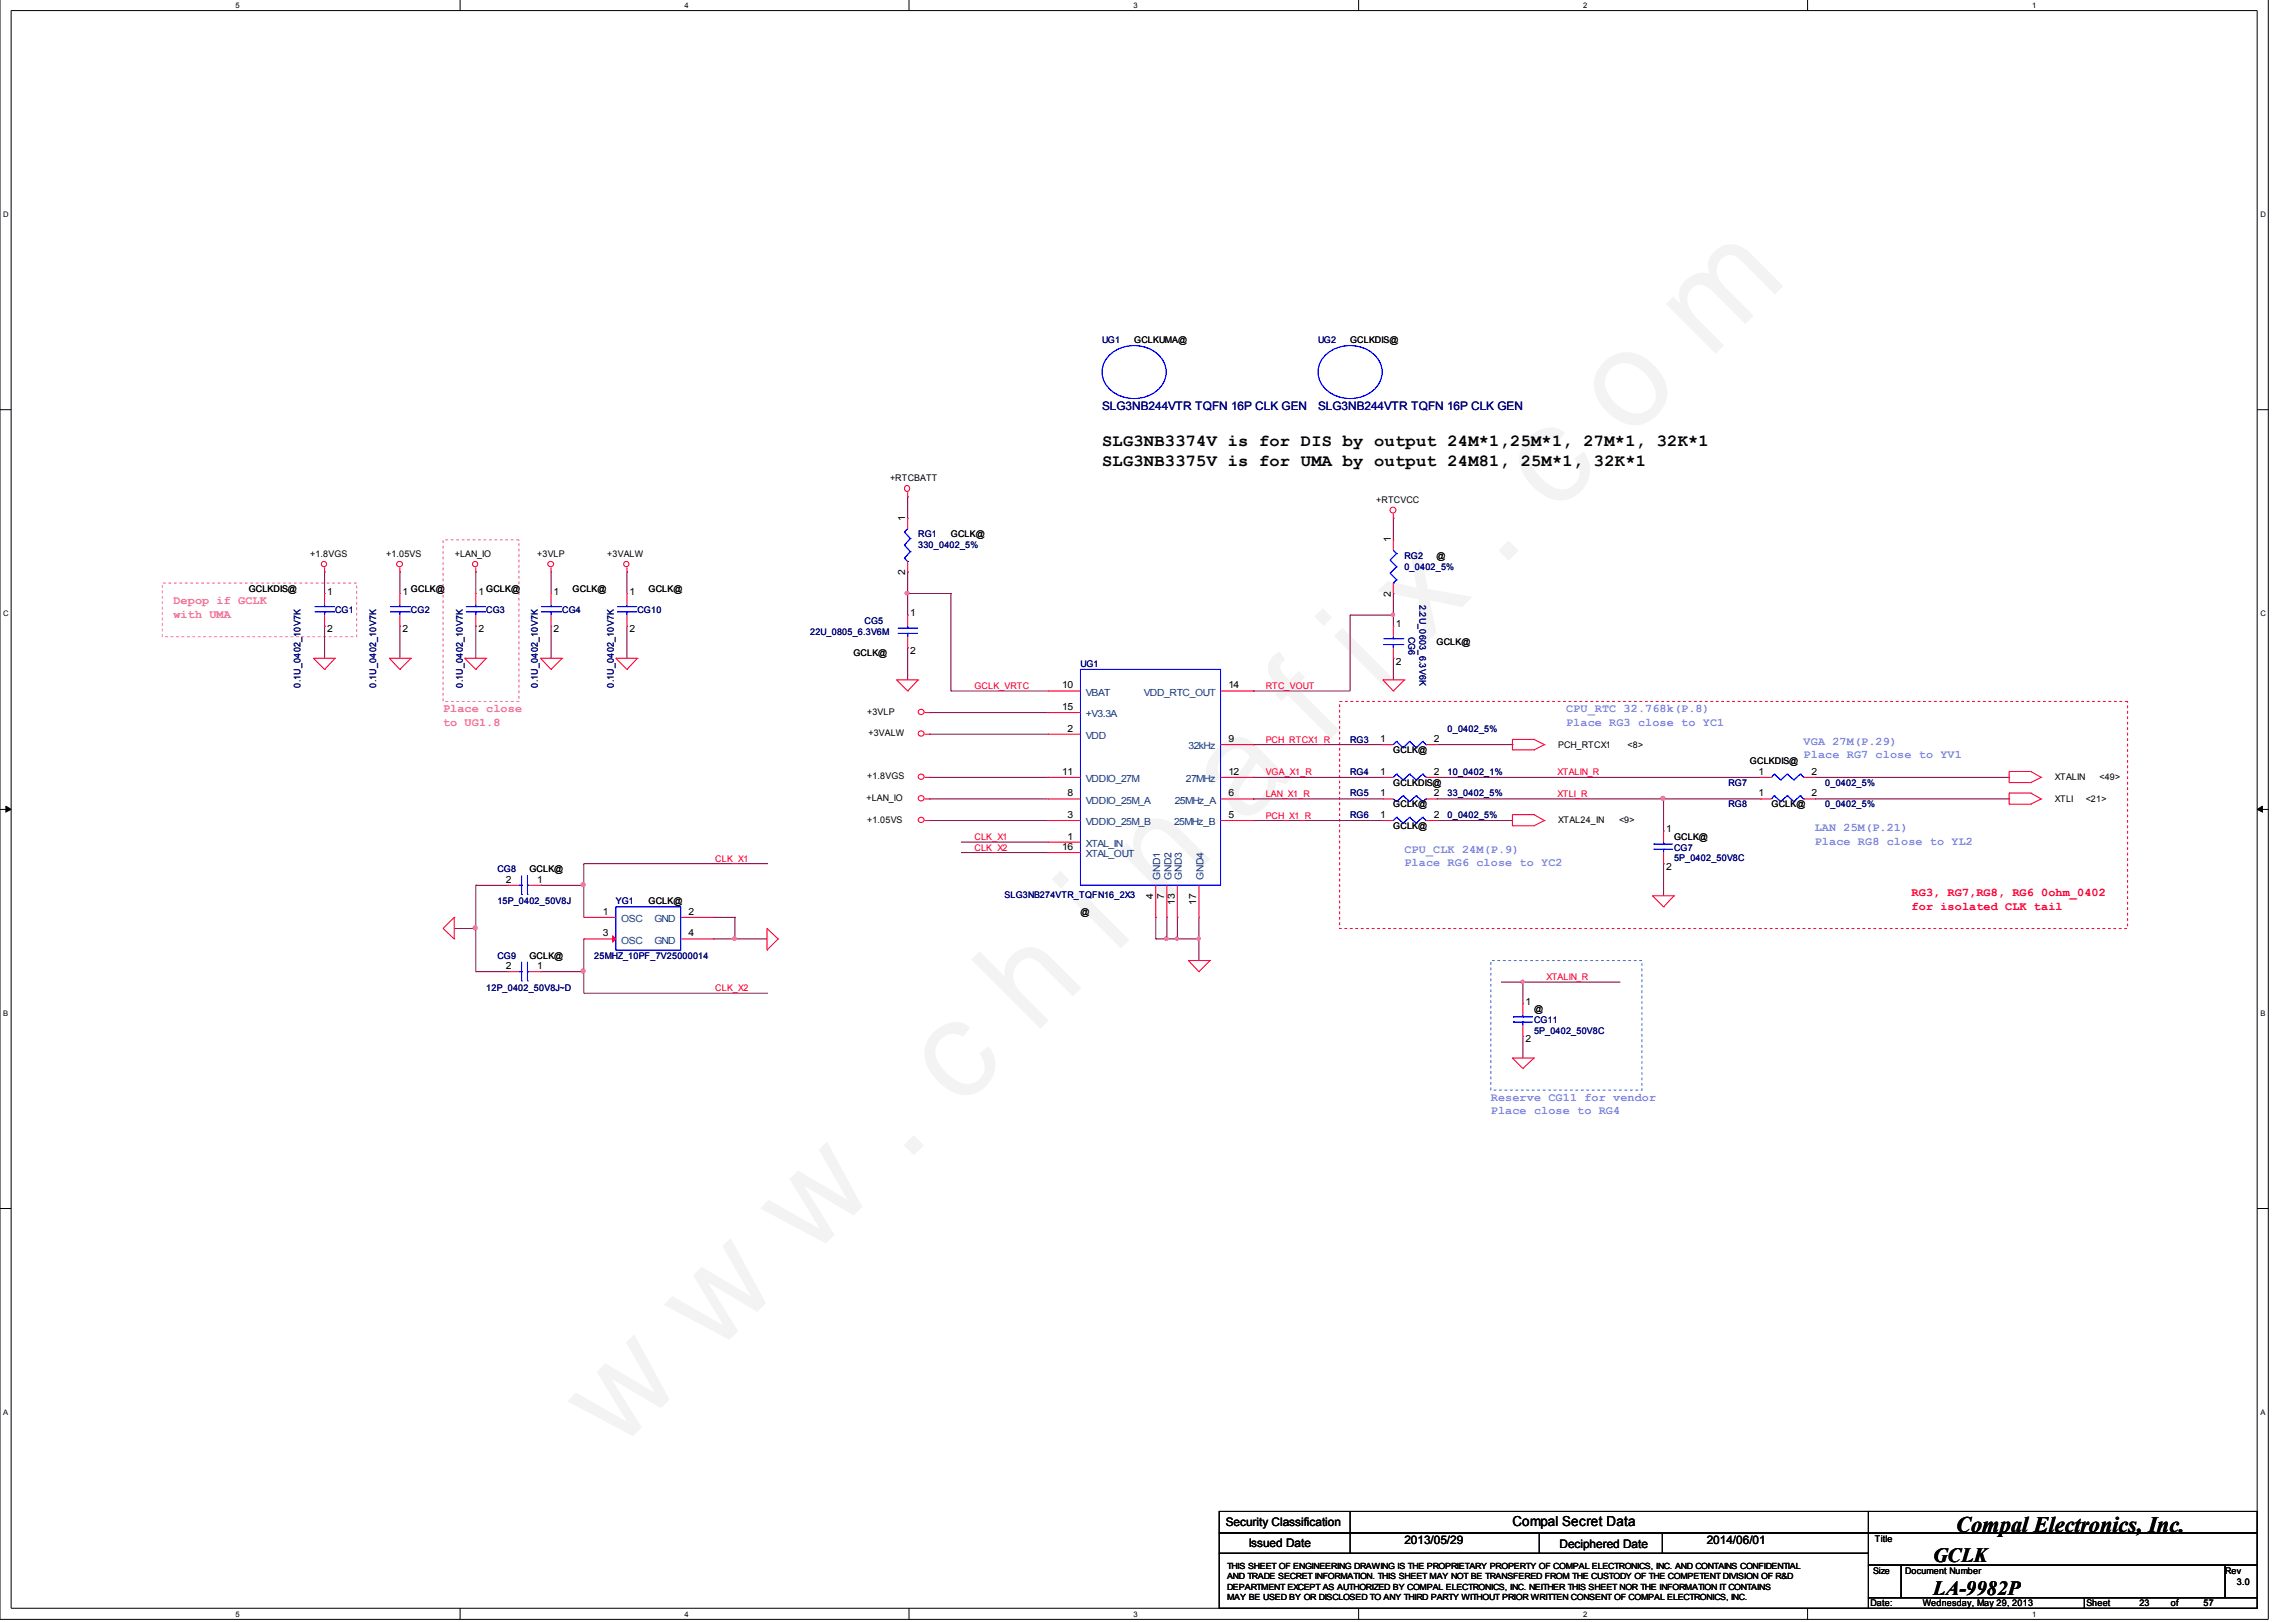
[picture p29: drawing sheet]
<svg xmlns="http://www.w3.org/2000/svg" width="297mm" height="210mm" viewBox="0 0 297 210" stroke-linecap="round" stroke-linejoin="round" font-family="sans-serif">
<defs><g id="words">
<text font-size="17.6" fill="#f0f" x="79.7" y="188" transform="rotate(-45 79.7 188)">w w w . c h i n a f i x . c o m</text>
<text font-size="2.9" x="253.1" y="198.3">Compal Electronics, Inc.</text>
<g font-size="2.6">
<text x="250.1" y="202.2">GCLK</text>
<text x="250.1" y="206.4">LA-9982P</text>
</g>
<g font-size="2.2">
<text x="142.6" y="57.8">SLG3NB3374V is for DIS by output 24M*1,25M*1, 27M*1, 32K*1</text>
<text x="142.6" y="60.3">SLG3NB3375V is for UMA by output 24M81, 25M*1, 32K*1</text>
</g>
<text font-size="1.8" x="195.7" y="197.5">Compal Secret Data</text>
<g font-size="1.5" fill="#000080">
<text x="142.6" y="53.1">SLG3NB244VTR TQFN 16P CLK GEN</text>
<text x="170.5" y="53.1">SLG3NB244VTR TQFN 16P CLK GEN</text>
</g>
<g font-size="1.5" fill="#f0f">
<text x="22.4" y="78.2">Depop if GCLK</text>
<text x="22.4" y="79.9">with UMA</text>
<text x="57.3" y="92.1">Place close</text>
<text x="57.3" y="93.9">to UG1.8</text>
</g>
<g font-size="1.5" fill="#8080ff">
<text x="202.6" y="92.1">CPU_RTC 32.768k(P.8)</text>
<text x="202.6" y="93.9">Place RG3 close to YC1</text>
<text x="233.3" y="96.4">VGA 27M(P.29)</text>
<text x="233.3" y="98.1">Place RG7 close to YV1</text>
<text x="234.8" y="107.5">LAN 25M(P.21)</text>
<text x="181.7" y="110.3">CPU_CLK 24M(P.9)</text>
<text x="181.7" y="112.1">Place RG6 close to YC2</text>
<text x="234.8" y="109.3">Place RG8 close to YL2</text>
<text x="192.9" y="142.4">Reserve CG11 for vendor</text>
<text x="192.9" y="144.2">Place close to RG4</text>
</g>
<g font-size="1.5" fill="#f00">
<text x="247.3" y="115.9">RG3, RG7,RG8, RG6 0ohm_0402</text>
<text x="247.3" y="117.7">for isolated CLK tail</text>
</g>
<g font-size="1.5">
<text x="158.6" y="197.5">Security Classification</text>
<text x="161.5" y="200.2">Issued Date</text>
<text x="181.7" y="199.8">2013/05/29</text>
<text x="201.8" y="200.3">Deciphered Date</text>
<text x="220.8" y="199.8">2014/06/01</text>
</g>
<g font-size="1.3">
<text x="117.1" y="67.4" transform="rotate(-90 117.1 67.4)">1</text>
<text x="179.9" y="70.2" transform="rotate(-90 179.9 70.2)">1</text>
<text x="42.3" y="77">1</text>
<text x="52.1" y="77">1</text>
<text x="61.9" y="77">1</text>
<text x="71.6" y="77">1</text>
<text x="81.4" y="77">1</text>
<text x="117.1" y="74.4" transform="rotate(-90 117.1 74.4)">2</text>
<text x="179.9" y="77.2" transform="rotate(-90 179.9 77.2)">2</text>
<text x="42.3" y="81.8">2</text>
<text x="52.1" y="81.8">2</text>
<text x="61.9" y="81.8">2</text>
<text x="71.6" y="81.8">2</text>
<text x="81.4" y="81.8">2</text>
<text x="117.8" y="79.8">1</text>
<text x="180.6" y="81.1">1</text>
<text x="117.8" y="84.6">2</text>
<text x="137.4" y="89.1">10</text>
<text x="158.9" y="89.1">14</text>
<text x="180.6" y="86">2</text>
<text x="137.4" y="91.9">15</text>
<text x="138.1" y="94.7">2</text>
<text x="137.4" y="100.3">11</text>
<text x="158.9" y="100.3">12</text>
<text x="158.9" y="96">9</text>
<text x="178.6" y="100.3">1</text>
<text x="178.6" y="96">1</text>
<text x="185.5" y="100.3">2</text>
<text x="185.5" y="96">2</text>
<text x="227.5" y="100.3">1</text>
<text x="234.4" y="100.3">2</text>
<text x="138.1" y="105.8">3</text>
<text x="138.1" y="103.1">8</text>
<text x="158.9" y="105.8">5</text>
<text x="158.9" y="103.1">6</text>
<text x="178.6" y="103.1">1</text>
<text x="178.6" y="105.8">1</text>
<text x="185.5" y="103.1">2</text>
<text x="185.5" y="105.8">2</text>
<text x="215.6" y="107.7">1</text>
<text x="227.5" y="103.1">1</text>
<text x="234.4" y="103.1">2</text>
<text x="137.4" y="110">16</text>
<text x="138.1" y="108.6">1</text>
<text x="215.6" y="112.5">2</text>
<text x="65.4" y="114.2">2</text>
<text x="69.5" y="114.2">1</text>
<text x="78" y="118.4">1</text>
<text x="89.1" y="118.4">2</text>
<text x="149.2" y="116.3" transform="rotate(-90 149.2 116.3)">4</text>
<text x="150.6" y="116.3" transform="rotate(-90 150.6 116.3)">7</text>
<text x="152" y="117.1" transform="rotate(-90 152 117.1)">13</text>
<text x="154.8" y="117.1" transform="rotate(-90 154.8 117.1)">17</text>
<text x="65.4" y="125.4">2</text>
<text x="69.5" y="125.4">1</text>
<text x="78" y="121.2">3</text>
<text x="89.1" y="121.2">4</text>
<text x="197.4" y="130.1">1</text>
<text x="197.4" y="134.9">2</text>
</g>
<g font-size="1.3" fill="#004080">
<text x="140.5" y="95.6">VDD</text>
<text x="140.5" y="90">VBAT</text>
<text x="140.5" y="92.8">+V3.3A</text>
<text x="148" y="90">VDD_RTC_OUT</text>
<text x="140.5" y="101.2">VDDIO_27M</text>
<text x="153.4" y="101.2">27MHz</text>
<text x="153.8" y="97">32kHz</text>
<text x="140.5" y="106.8">VDDIO_25M_B</text>
<text x="140.5" y="104">VDDIO_25M_A</text>
<text x="151.9" y="106.8">25MHz_B</text>
<text x="152" y="104">25MHz_A</text>
<text x="140.5" y="109.6">XTAL_IN</text>
<text x="140.5" y="110.9">XTAL_OUT</text>
<text x="150.1" y="113.9" transform="rotate(-90 150.1 113.9)">GND1</text>
<text x="151.6" y="113.9" transform="rotate(-90 151.6 113.9)">GND2</text>
<text x="152.9" y="113.9" transform="rotate(-90 152.9 113.9)">GND3</text>
<text x="155.7" y="113.9" transform="rotate(-90 155.7 113.9)">GND4</text>
<text x="80.3" y="119.3">OSC</text>
<text x="84.7" y="119.3">GND</text>
<text x="80.3" y="122.1">OSC</text>
<text x="84.7" y="122.1">GND</text>
</g>
<g font-size="1.2" fill="#000080">
<text x="142.6" y="44.4">UG1</text>
<text x="170.5" y="44.4">UG2</text>
<text x="118.8" y="69.5">RG1</text>
<text x="118.8" y="71">330_0402_5%</text>
<text x="181.7" y="72.3">RG2</text>
<text x="181.7" y="73.8">0_0402_5%</text>
<text x="43.3" y="79.3">CG1</text>
<text x="53.2" y="79.3">CG2</text>
<text x="62.9" y="79.3">CG3</text>
<text x="72.7" y="79.3">CG4</text>
<text x="82.5" y="79.3">CG10</text>
<text x="104.8" y="82.1">22U_0805_6.3V6M</text>
<text x="111.8" y="80.7">CG5</text>
<text x="182.2" y="82.4" transform="rotate(90 182.2 82.4)">CG6</text>
<text x="183.6" y="78.2" transform="rotate(90 183.6 78.2)">2.2U_0603_6.3V6K</text>
<text x="38.9" y="89" transform="rotate(-90 38.9 89)">0.1U_0402_10V7K</text>
<text x="48.7" y="89" transform="rotate(-90 48.7 89)">0.1U_0402_10V7K</text>
<text x="59.9" y="89" transform="rotate(-90 59.9 89)">0.1U_0402_10V7K</text>
<text x="69.6" y="89" transform="rotate(-90 69.6 89)">0.1U_0402_10V7K</text>
<text x="79.4" y="89" transform="rotate(-90 79.4 89)">0.1U_0402_10V7K</text>
<text x="139.8" y="86.3">UG1</text>
<text x="187.3" y="94.7">0_0402_5%</text>
<text x="174.7" y="100.3">RG4</text>
<text x="174.7" y="96.1">RG3</text>
<text x="187.3" y="100.3">10_0402_1%</text>
<text x="223.6" y="101.7">RG7</text>
<text x="236.1" y="101.7">0_0402_5%</text>
<text x="174.7" y="103.1">RG5</text>
<text x="174.7" y="105.8">RG6</text>
<text x="187.3" y="103.1">33_0402_5%</text>
<text x="187.3" y="105.8">0_0402_5%</text>
<text x="223.6" y="104.5">RG8</text>
<text x="236.1" y="104.5">0_0402_5%</text>
<text x="64.3" y="112.9">CG8</text>
<text x="216.6" y="110.1">CG7</text>
<text x="216.6" y="111.4">5P_0402_50V8C</text>
<text x="64.3" y="117">15P_0402_50V8J</text>
<text x="79.7" y="117">YG1</text>
<text x="130" y="116.2">SLG3NB274VTR_TQFN16_2X3</text>
<text x="64.3" y="124.1">CG9</text>
<text x="76.9" y="124.1">25MHZ_10PF_7V25000014</text>
<text x="62.9" y="128.2">12P_0402_50V8J~D</text>
<text x="198.5" y="132.4">CG11</text>
<text x="198.5" y="133.8">5P_0402_50V8C</text>
</g>
<g font-size="1.2">
<text x="146.7" y="44.4">GCLKUMA@</text>
<text x="174.7" y="44.4">GCLKDIS@</text>
<text x="115.1" y="62.2">+RTCBATT</text>
<text x="178.1" y="65">+RTCVCC</text>
<text x="123" y="69.5">GCLK@</text>
<text x="32.2" y="76.6">GCLKDIS@</text>
<text x="40.1" y="72.1">+1.8VGS</text>
<text x="50" y="72.1">+1.05VS</text>
<text x="53.2" y="76.6">GCLK@</text>
<text x="58.8" y="72.1">+LAN_IO</text>
<text x="62.9" y="76.6">GCLK@</text>
<text x="69.5" y="72.1">+3VLP</text>
<text x="74.1" y="76.6">GCLK@</text>
<text x="78.6" y="72.1">+3VALW</text>
<text x="83.9" y="76.6">GCLK@</text>
<text x="185.8" y="72.3">@</text>
<text x="185.8" y="83.5">GCLK@</text>
<text x="110.4" y="84.9">GCLK@</text>
<text x="112.2" y="92.5">+3VLP</text>
<text x="112.4" y="95.3">+3VALW</text>
<text x="112.2" y="100.9">+1.8VGS</text>
<text x="180.3" y="101.7">GCLKDIS@</text>
<text x="180.3" y="97.5">GCLK@</text>
<text x="201.6" y="96.8">PCH_RTCX1</text>
<text x="210.6" y="96.8">&lt;8&gt;</text>
<text x="226.4" y="98.9">GCLKDIS@</text>
<text x="265.9" y="100.9">XTALIN</text>
<text x="271.6" y="100.9">&lt;49&gt;</text>
<text x="112.1" y="103.6">+LAN_IO</text>
<text x="112.2" y="106.4">+1.05VS</text>
<text x="180.3" y="104.5">GCLK@</text>
<text x="180.3" y="107.3">GCLK@</text>
<text x="201.6" y="106.5">XTAL24_IN</text>
<text x="209.5" y="106.5">&lt;9&gt;</text>
<text x="229.2" y="104.5">GCLK@</text>
<text x="265.9" y="103.7">XTLI</text>
<text x="269.8" y="103.7">&lt;21&gt;</text>
<text x="68.5" y="112.9">GCLK@</text>
<text x="216.6" y="108.6">GCLK@</text>
<text x="83.9" y="117">GCLK@</text>
<text x="139.8" y="118.5">@</text>
<text x="68.5" y="124.1">GCLK@</text>
<text x="198.5" y="131">@</text>
<text x="242.3" y="203.6">Size</text>
<text x="242.6" y="199.6">Title</text>
<text x="246.5" y="203.6">Document Number</text>
<text x="287.9" y="203.6">Rev</text>
<text x="242" y="207.9">Date:</text>
<text x="248.8" y="207.9">Wednesday, May 29, 2013</text>
<text x="269.9" y="207.9">Sheet</text>
<text x="276.8" y="207.9">23</text>
<text x="280.8" y="207.9">of</text>
<text x="285.1" y="207.9">57</text>
<text x="289.4" y="205.1">3.0</text>
</g>
<g font-size="1.2" fill="#f00">
<text x="126.1" y="89.2">GCLK_VRTC</text>
<text x="163.7" y="89.2">RTC_VOUT</text>
<text x="163.7" y="96.1">PCH_RTCX1_R</text>
<text x="163.7" y="100.3">VGA_X1_R</text>
<text x="201.5" y="100.3">XTALIN_R</text>
<text x="163.7" y="103.1">LAN_X1_R</text>
<text x="163.7" y="105.9">PCH_X1_R</text>
<text x="201.5" y="103.1">XTLI_R</text>
<text x="92.5" y="111.5">CLK_X1</text>
<text x="126.1" y="110.1">CLK_X2</text>
<text x="126.1" y="108.7">CLK_X1</text>
<text x="92.5" y="128.3">CLK_X2</text>
<text x="200.1" y="126.8">XTALIN_R</text>
</g>
<g font-size="1.1">
<text x="158.7" y="203">THIS SHEET OF ENGINEERING DRAWING IS THE PROPRIETARY PROPERTY OF COMPAL ELECTRONICS, INC. AND CONTAINS CONFIDENTIAL</text>
<text x="158.7" y="204.4">AND TRADE SECRET INFORMATION. THIS SHEET MAY NOT BE TRANSFERED FROM THE CUSTODY OF THE COMPETENT DIVISION OF R&amp;D</text>
<text x="158.7" y="205.8">DEPARTMENT EXCEPT AS AUTHORIZED BY COMPAL ELECTRONICS, INC. NEITHER THIS SHEET NOR THE INFORMATION IT CONTAINS</text>
<text x="158.7" y="207.1">MAY BE USED BY OR DISCLOSED TO ANY THIRD PARTY WITHOUT PRIOR WRITTEN CONSENT OF COMPAL ELECTRONICS, INC.</text>
</g>
<g font-size="1">
<text x="30.5" y="1">5</text>
<text x="88.6" y="1">4</text>
<text x="146.6" y="1">3</text>
<text x="204.8" y="1">2</text>
<text x="262.9" y="1">1</text>
<text x=".4" y="28">D</text>
<text x="292.4" y="28">D</text>
<text x=".4" y="79.7">C</text>
<text x="292.4" y="79.7">C</text>
<text x=".4" y="131.4">B</text>
<text x="292.4" y="131.4">B</text>
<text x=".4" y="183.1">A</text>
<text x="292.4" y="183.1">A</text>
<text x="30.5" y="209.2">5</text>
<text x="88.6" y="209.2">4</text>
<text x="146.6" y="209.2">3</text>
<text x="204.8" y="209.2">2</text>
<text x="262.9" y="209.2">1</text>
</g>
</g></defs>
<path d="M0 -.1v209.7h293.5v-209.7M1.4 1.4h290.6v206.7h-290.6z" fill="none" stroke="#000" stroke-width=".13"/>
<g fill="#fff">
<path d="M30.5 .2h.4v1h-.4z"/>
<path d="M30.5 208.4h.4v1h-.4z"/>
</g>
<path d="M59.5 -.1v1.5M59.5 208.1v1.5" fill="none" stroke="#000" stroke-width=".13"/>
<g fill="#fff">
<path d="M88.6 .2h.4v1h-.4z"/>
<path d="M88.6 208.4h.4v1h-.4z"/>
</g>
<path d="M117.6 -.1v1.5M117.6 208.1v1.5" fill="none" stroke="#000" stroke-width=".13"/>
<g fill="#fff">
<path d="M146.6 .2h.5v1h-.5z"/>
<path d="M146.6 208.4h.5v1h-.5z"/>
</g>
<path d="M175.8 -.1v1.5M175.8 208.1v1.5" fill="none" stroke="#000" stroke-width=".13"/>
<g fill="#fff">
<path d="M204.8 .2h.4v1h-.4z"/>
<path d="M204.8 208.4h.4v1h-.4z"/>
</g>
<path d="M233.8 -.1v1.5M233.8 208.1v1.5" fill="none" stroke="#000" stroke-width=".13"/>
<g fill="#fff">
<path d="M262.9 .2h.4v1h-.4z"/>
<path d="M262.9 208.4h.4v1h-.4z"/>
<path d="M.4 27.2h.5v1h-.5z"/>
<path d="M292.4 27.2h.5v1h-.5z"/>
<path d="M.4 78.8h.5v1.1h-.5z"/>
<path d="M292.4 78.8h.5v1.1h-.5z"/>
</g>
<path d="M0 53h1.4M292 53h1.5" fill="none" stroke="#000" stroke-width=".13"/>
<g fill="#fff">
<path d="M.4 130.6h.5v1h-.5z"/>
<path d="M292.4 130.6h.5v1h-.5z"/>
</g>
<path d="M0 104.7h1.4M292 104.7h1.5" fill="none" stroke="#000" stroke-width=".13"/>
<path d="M.8 104.3l.6 .4-.6 .4zM292 104.7l.7-.4v.8z" fill="#000" stroke="#000" stroke-width=".13"/>
<g fill="#fff">
<path d="M.4 182.2h.5v1h-.5z"/>
<path d="M292.4 182.2h.5v1h-.5z"/>
</g>
<g fill="none" stroke="#000" stroke-width=".13">
<path d="M0 156.4h1.4M292 156.4h1.5M157.7 195.6h84v2.8h-84zM157.7 198.4h84v2.6h-84zM174.7 198.4h.1M174.7 195.6v5.4M199.1 198.4v2.6M215.1 198.4v2.6M241.7 195.6h50.3v2.8h-50.3zM241.7 198.4h50.3v4.1h-50.3zM157.7 201h84v7.1h-84zM174.7 201h.1"/>
<path d="M199.1 201h.1M215.1 201h.1M241.7 202.5h4.3v4.3h-4.3zM241.7 206.8h28v1.3h-28zM246 202.5h41.9v4.3h-41.9zM269.7 206.8h22.3v1.3h-22.3zM287.9 202.5h4.1v4.3h-4.1z"/>
</g>
<path d="M173.3 90.8h102v29.4h-102z" fill="none" stroke="#f00" stroke-width=".13" stroke-dasharray=".4 .4 .4 .4 .4 .4 .4 .4" stroke-linecap="butt"/>
<path d="M21 75.5h25.1v6.9h-25.1zM57.3 69.9h9.8v20.9h-9.8z" fill="none" stroke="#f0f" stroke-width=".13" stroke-dasharray=".4 .4 .4 .4 .4 .4 .4 .4" stroke-linecap="butt"/>
<g fill="none" stroke="#800040" stroke-width=".13">
<path d="M42 74h.1M42 74v2.8M51.7 74h.1M51.7 74v2.8M61.6 74h.1M61.6 74v2.8M42 81h.1M42 81v4.2M51.7 81h.1M51.7 81v4.2M61.6 81h.1M61.6 81v4.2"/>
<path d="M61.6 114.6h.1M61.6 114.6v11.1M61.6 114.6h4.1M185.8 100.6h42M185.8 103.4h29.4M234.8 100.6h25.1M234.8 103.4h25.1M259.9 100.6h.1M259.9 103.4h.1M58.8 120.2h2.8M58.8 120.2h.1M61.6 125.7h.1"/>
<path d="M61.6 120.2h.1M61.6 125.7h4.1"/>
</g>
<circle cx="61.5" cy="120.1" r=".25" fill="#f0f" stroke="#f0f" stroke-width=".13"/>
<g fill="none" stroke="#f00" stroke-width=".13">
<path d="M42 74h.1M42 76.8h.1M42 73.4v.6M42 76.8v1.4M42 79.6v1.4M51.7 74h.1M51.7 76.8h.1M51.7 73.4v.6M51.7 76.8v1.4M51.7 79.6v1.4M61.6 74h.1M61.6 76.8h.1"/>
<path d="M61.6 73.4v.6M61.6 76.8v1.4M61.6 79.6v1.4M40.6 85.2h.1M40.6 85.2h2.7M40.6 85.2l1.4 1.4M42 86.6h.1M42 81h.1M43.3 85.2h.1M43.3 85.2l-1.3 1.4M50.4 85.2l1.3 1.4M50.4 85.2h.1"/>
<path d="M50.4 85.2h2.8M51.7 86.6h.1M51.7 81h.1M53.2 85.2h.1M53.2 85.2l-1.5 1.4M60.1 85.2h.1M60.1 85.2h2.8M60.1 85.2l1.5 1.4M61.6 86.6h.1M61.6 81h.1M62.9 85.2h.1M62.9 85.2l-1.3 1.4"/>
<path d="M259.9 99.8h.1M259.9 99.8v1.5M259.9 99.8h2.8M262.7 99.8h.1M262.7 99.8l1.4 .8M58.8 118.7h.1M58.8 118.7v2.8M58.8 118.7l-1.5 1.5M65.7 114.6h.1M65.7 114.6h1.4M259.9 104.1h2.8M259.9 101.3h2.8"/>
<path d="M259.9 104.1h.1M259.9 102.6h.1M259.9 101.3h.1M259.9 102.6h2.8M259.9 102.6v1.5M262.7 102.6h.1M262.7 104.1h.1M262.7 101.3h.1M262.7 102.6l1.4 .8M264.1 103.4h.1M264.1 100.6h.1M264.1 103.4l-1.4 .7"/>
<path d="M264.1 100.6l-1.4 .7M57.3 120.2h.1M57.3 120.2l1.5 1.3M58.8 121.5h.1M65.7 125.7h.1M65.7 125.7h1.4"/>
<circle cx="41.9" cy="73" r=".34"/>
<circle cx="51.7" cy="73" r=".36"/>
<circle cx="61.5" cy="73" r=".34"/>
</g>
<g fill="none" stroke="#00f" stroke-width=".13">
<path d="M40.7 79.2h2.5M40.7 78.5h2.5M42 78.5h.1M42 79.2h.1M42 78.2v.3M42 79.2v.4M43.2 79.2h.1M43.2 78.5h.1M50.5 79.2h2.5M50.5 78.5h2.5M51.7 78.5h.1M51.7 79.2h.1"/>
<path d="M51.7 78.2v.3M51.7 79.2v.4M53 79.2h.1M53 78.5h.1M60.3 79.2h2.4M60.3 78.5h2.4M61.6 78.5h.1M61.6 79.2h.1M61.6 78.2v.3M61.6 79.2v.4M62.7 79.2h.1M62.7 78.5h.1"/>
<path d="M67.1 114.6h.4M67.1 125.7h.4"/>
</g>
<use href="#words"/>
</svg>
